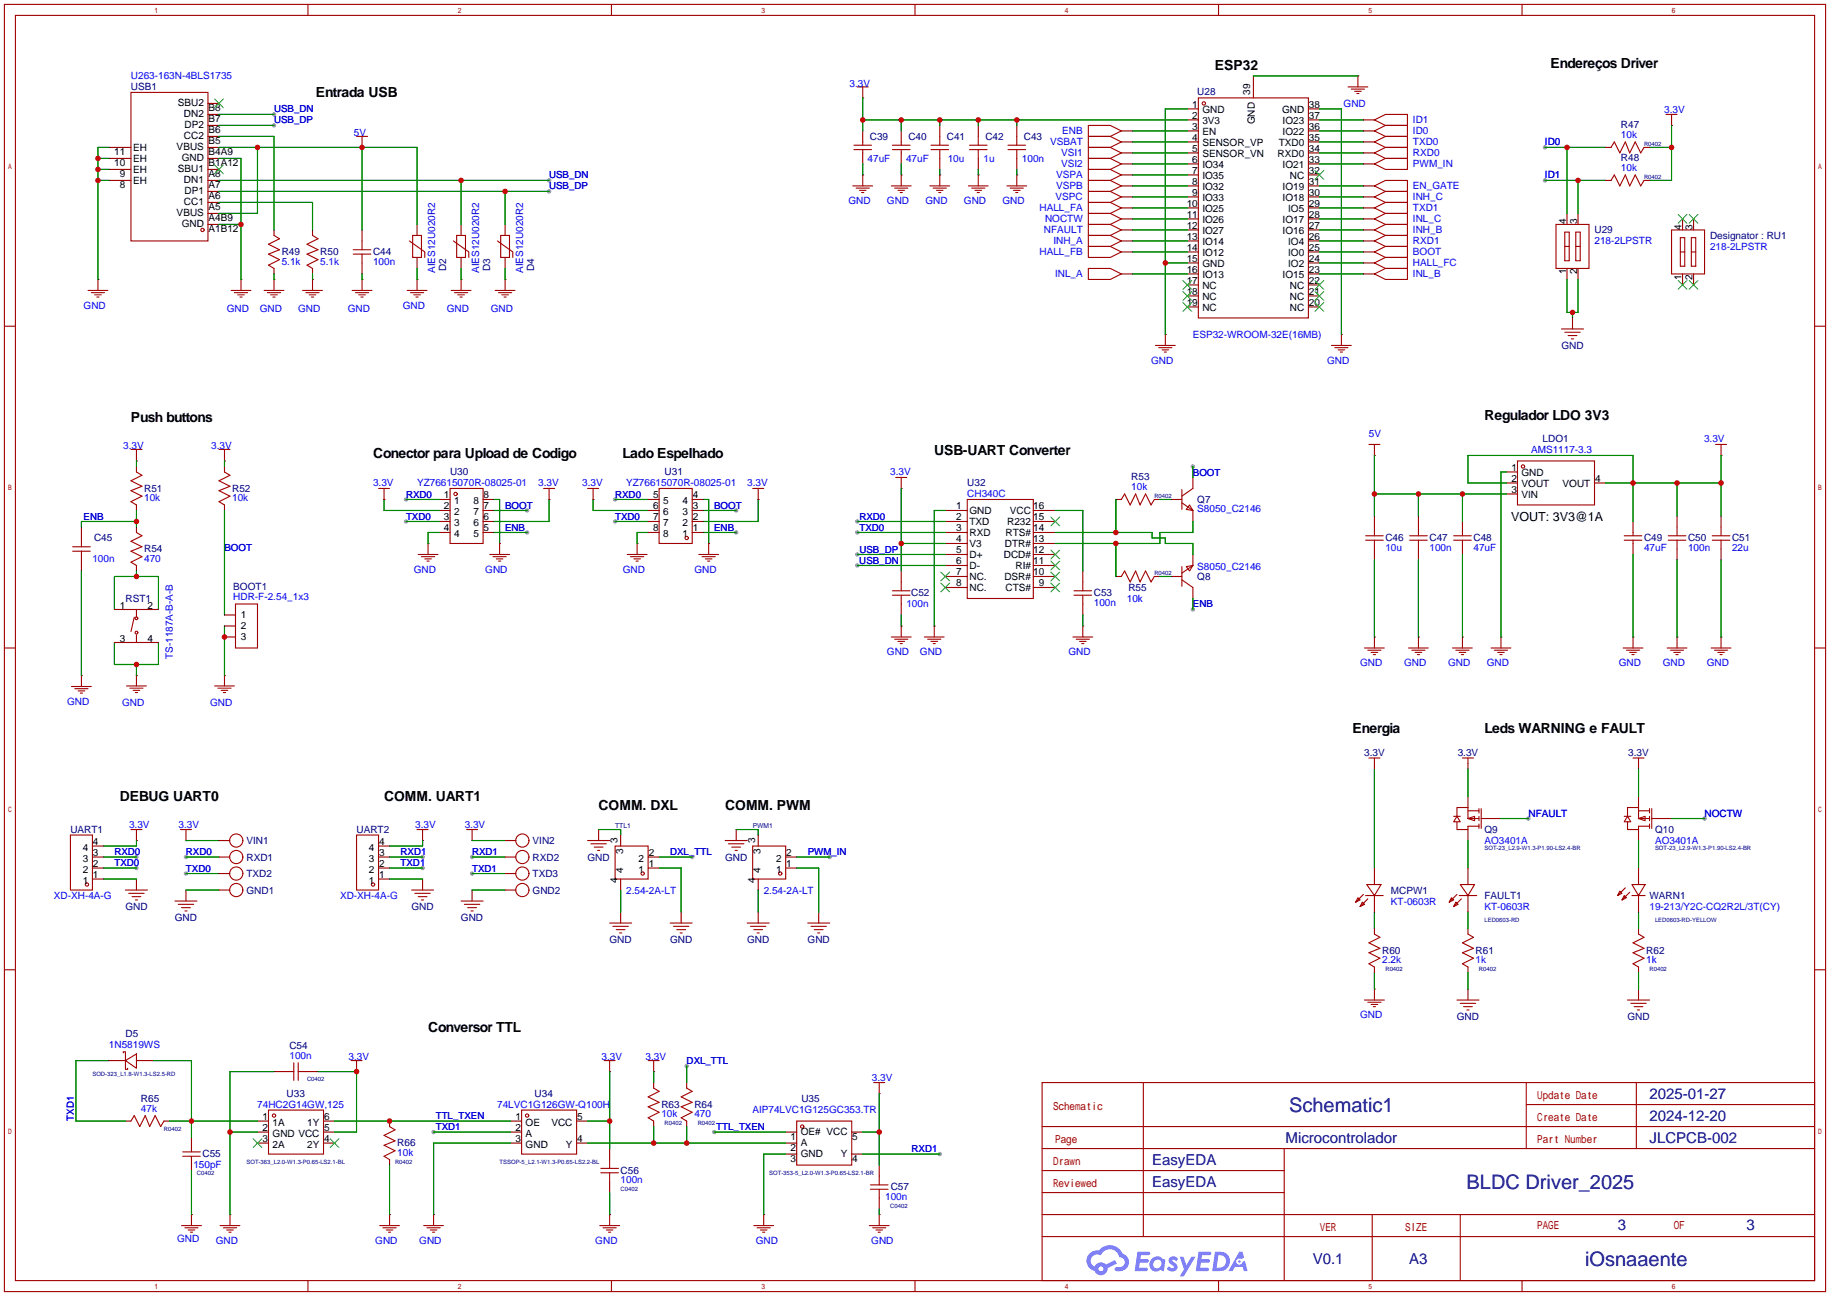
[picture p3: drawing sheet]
<svg xmlns="http://www.w3.org/2000/svg" width="422mm" height="299mm" viewBox="0 0 422 299" stroke-linecap="round" stroke-linejoin="round" font-family="sans-serif">
<defs><g id="words">
<g font-size="4.6" fill="#000080">
<text x="297.6" y="256.6">Schematic1</text>
<text x="338.5" y="274.4">BLDC Driver_2025</text>
<text x="365.9" y="292.2">iOsnaaente</text>
</g>
<g font-size="3.5" fill="#000080">
<text x="380.7" y="253.7">2025-01-27</text>
<text x="296.7" y="263.8">Microcontrolador</text>
<text x="380.7" y="258.8">2024-12-20</text>
<text x="380.7" y="263.8">JLCPCB-002</text>
<text x="265.9" y="268.9">EasyEDA</text>
<text x="265.9" y="274">EasyEDA</text>
<text x="373.4" y="283.9">3</text>
<text x="403.2" y="283.9">3</text>
<text x="303" y="291.8">V0.1</text>
<text x="325.3" y="291.8">A3</text>
</g>
<g font-size="3.2">
<text x="280.4" y="16.1">ESP32</text>
<text x="357.9" y="15.6">Endereços Driver</text>
<text x="72.9" y="22.5">Entrada USB</text>
<text x="30.2" y="97.4">Push buttons</text>
<text x="342.6" y="96.9">Regulador LDO 3V3</text>
<text x="86.1" y="105.8">Conector para Upload de Codigo</text>
<text x="143.7" y="105.8">Lado Espelhado</text>
<text x="215.6" y="105">USB-UART Converter</text>
<text x="312.2" y="169.3">Energia</text>
<text x="342.6" y="169.3">Leds WARNING e FAULT</text>
<text x="27.7" y="185">DEBUG UART0</text>
<text x="88.6" y="185">COMM. UART1</text>
<text x="138.2" y="187.1">COMM. DXL</text>
<text x="167.4" y="187.1">COMM. PWM</text>
<text x="98.8" y="238.4">Conversor TTL</text>
</g>
<text font-size="2.9" x="348.8" y="120.2">VOUT: 3V3@1A</text>
<g font-size="2.5" fill="#a00000">
<text x="243.1" y="256.2">Schematic</text>
<text x="354.8" y="253.6">Update Date</text>
<text x="243.6" y="263.8">Page</text>
<text x="354.8" y="258.7">Create Date</text>
<text x="354.8" y="263.8">Part Number</text>
<text x="243.1" y="268.9">Drawn</text>
<text x="243.1" y="273.9">Reviewed</text>
<text x="304.7" y="284.1">VER</text>
<text x="324.4" y="284.1">SIZE</text>
<text x="354.8" y="283.8">PAGE</text>
<text x="386.3" y="283.8">OF</text>
</g>
<g font-size="2.3" fill="#000080">
<text x="30.2" y="20.9">USB1</text>
<text x="276.4" y="22">U28</text>
<text x="374.1" y="29.6">R47</text>
<text x="200.8" y="32.2">C39</text>
<text x="209.7" y="32.2">C40</text>
<text x="218.6" y="32.2">C41</text>
<text x="227.4" y="32.2">C42</text>
<text x="236.3" y="32.2">C43</text>
<text x="374.1" y="37.2">R48</text>
<text x="368" y="53.9">U29</text>
<text x="65" y="59">R49</text>
<text x="73.9" y="59">R50</text>
<text x="86.1" y="58.9">C44</text>
<text x="394.7" y="55.2">Designator : RU1</text>
<text x="103" y="62.6" transform="rotate(-90 103 62.6)">D2</text>
<text x="113.1" y="62.6" transform="rotate(-90 113.1 62.6)">D3</text>
<text x="123.3" y="62.6" transform="rotate(-90 123.3 62.6)">D4</text>
<text x="360.4" y="80.6">GND</text>
<text x="356.1" y="102.1">LDO1</text>
<text x="33.3" y="113.6">R51</text>
<text x="53.6" y="113.6">R52</text>
<text x="103.9" y="109.8">U30</text>
<text x="153.4" y="109.8">U31</text>
<text x="223.3" y="112.3">U32</text>
<text x="261.1" y="110.9">R53</text>
<text x="276.4" y="116.1">Q7</text>
<text x="21.7" y="124.9">C45</text>
<text x="319.8" y="124.9">C46</text>
<text x="329.9" y="125">C47</text>
<text x="340.1" y="124.9">C48</text>
<text x="379.5" y="124.9">C49</text>
<text x="389.6" y="125">C50</text>
<text x="399.8" y="124.9">C51</text>
<text x="33.3" y="127.5">R54</text>
<text x="53.9" y="136.3">BOOT1</text>
<text x="210.3" y="137.6">C52</text>
<text x="252.5" y="137.6">C53</text>
<text x="260.5" y="136.3">R55</text>
<text x="276.4" y="133.9">Q8</text>
<text x="29" y="139">RST1</text>
<text x="314.9" y="174.5">3.3V</text>
<text x="336.5" y="174.5">3.3V</text>
<text x="375.8" y="174.5">3.3V</text>
<text x="16.3" y="192.3">UART1</text>
<text x="56.9" y="194.9">VIN1</text>
<text x="82.3" y="192.3">UART2</text>
<text x="122.9" y="194.9">VIN2</text>
<text x="342.6" y="192.3">Q9</text>
<text x="382" y="192.3">Q10</text>
<text x="56.9" y="202.5">TXD2</text>
<text x="56.9" y="198.7">RXD1</text>
<text x="122.9" y="202.5">TXD3</text>
<text x="122.9" y="198.7">RXD2</text>
<text x="135.6" y="198.7">GND</text>
<text x="167.4" y="198.7">GND</text>
<text x="56.9" y="206.3">GND1</text>
<text x="122.9" y="206.3">GND2</text>
<text x="321.1" y="206.3">MCPW1</text>
<text x="342.6" y="207.6">FAULT1</text>
<text x="380.7" y="207.6">WARN1</text>
<text x="28.9" y="210.1">GND</text>
<text x="40.4" y="212.6">GND</text>
<text x="95" y="210.1">GND</text>
<text x="106.4" y="212.6">GND</text>
<text x="140.7" y="217.7">GND</text>
<text x="154.7" y="217.7">GND</text>
<text x="172.4" y="217.7">GND</text>
<text x="186.4" y="217.7">GND</text>
<text x="319" y="220.3">R60</text>
<text x="340.6" y="220.3">R61</text>
<text x="380" y="220.3">R62</text>
<text x="29" y="239.3">D5</text>
<text x="336.3" y="235.5">GND</text>
<text x="375.6" y="235.5">GND</text>
<text x="66.8" y="242.2">C54</text>
<text x="32.5" y="254.4">R65</text>
<text x="66.2" y="253.2">U33</text>
<text x="123.4" y="253.2">U34</text>
<text x="152.7" y="255.7">R63</text>
<text x="160.3" y="255.8">R64</text>
<text x="185" y="254.5">U35</text>
<text x="46.7" y="267.1">C55</text>
<text x="91.7" y="264.6">R66</text>
<text x="143.3" y="271">C56</text>
<text x="205.6" y="274.8">C57</text>
</g>
<g font-size="2.3" fill="#00f">
<text x="30.2" y="18.3">U263-163N-4BLS1735</text>
<text x="196.1" y="20">3.3V</text>
<text x="310.1" y="24.6">GND</text>
<text x="326.1" y="28.5">ID1</text>
<text x="384.1" y="26.1">3.3V</text>
<text x="81.7" y="31.4">5V</text>
<text x="242.4" y="33.6">VSBAT</text>
<text x="245.2" y="31">ENB</text>
<text x="326.1" y="31">ID0</text>
<text x="326.1" y="33.6">TXD0</text>
<text x="356.6" y="33.6">ID0</text>
<text x="374.1" y="31.9">10k</text>
<text x="200.2" y="37.3">47uF</text>
<text x="209.1" y="37.3">47uF</text>
<text x="218.8" y="37.3">10u</text>
<text x="227" y="37.3">1u</text>
<text x="235.9" y="37.3">100n</text>
<text x="243.8" y="41.2">VSPA</text>
<text x="244.9" y="36.1">VSI1</text>
<text x="244.9" y="38.7">VSI2</text>
<text x="326.1" y="38.7">PWM_IN</text>
<text x="326.1" y="36.1">RXD0</text>
<text x="356.6" y="41.2">ID1</text>
<text x="374.1" y="39.5">10k</text>
<text x="195.8" y="47.2">GND</text>
<text x="204.7" y="47.2">GND</text>
<text x="213.6" y="47.2">GND</text>
<text x="222.5" y="47.2">GND</text>
<text x="231.4" y="47.2">GND</text>
<text x="243.6" y="46.3">VSPC</text>
<text x="243.8" y="43.7">VSPB</text>
<text x="326.1" y="43.7">EN_GATE</text>
<text x="326.1" y="46.3">INH_C</text>
<text x="239.9" y="48.8">HALL_FA</text>
<text x="241" y="53.9">NFAULT</text>
<text x="241.2" y="51.4">NOCTW</text>
<text x="326.1" y="53.9">INH_B</text>
<text x="326.1" y="51.4">INL_C</text>
<text x="326.1" y="48.8">TXD1</text>
<text x="239.9" y="59">HALL_FB</text>
<text x="243.1" y="56.4">INH_A</text>
<text x="326.1" y="56.4">RXD1</text>
<text x="326.1" y="59">BOOT</text>
<text x="368" y="56.4">218-2LPSTR</text>
<text x="394.7" y="57.7">218-2LPSTR</text>
<text x="65" y="61.1">5.1k</text>
<text x="73.9" y="61.1">5.1k</text>
<text x="86.1" y="61.1">100n</text>
<text x="100.4" y="63" transform="rotate(-90 100.4 63)">AIES12U020R2</text>
<text x="110.6" y="63" transform="rotate(-90 110.6 63)">AIES12U020R2</text>
<text x="120.8" y="63" transform="rotate(-90 120.8 63)">AIES12U020R2</text>
<text x="243.5" y="64.1">INL_A</text>
<text x="326.1" y="64.1">INL_B</text>
<text x="326.1" y="61.5">HALL_FC</text>
<text x="19.3" y="71.3">GND</text>
<text x="93" y="71.3">GND</text>
<text x="52.3" y="72.1">GND</text>
<text x="59.9" y="72.1">GND</text>
<text x="68.8" y="72.1">GND</text>
<text x="80.3" y="72.1">GND</text>
<text x="103.1" y="72.1">GND</text>
<text x="113.3" y="72.1">GND</text>
<text x="275.3" y="77.9">ESP32-WROOM-32E(16MB)</text>
<text x="265.7" y="84">GND</text>
<text x="306.3" y="84">GND</text>
<text x="316" y="100.9">5V</text>
<text x="393.3" y="101.9">3.3V</text>
<text x="28.4" y="103.7">3.3V</text>
<text x="48.8" y="103.7">3.3V</text>
<text x="353.4" y="104.6">AMS1117-3.3</text>
<text x="86.1" y="112.3">3.3V</text>
<text x="96.3" y="112.3">YZ76615070R-08025-01</text>
<text x="124.2" y="112.3">3.3V</text>
<text x="134.4" y="112.3">3.3V</text>
<text x="144.5" y="112.3">YZ76615070R-08025-01</text>
<text x="172.5" y="112.3">3.3V</text>
<text x="205.5" y="109.8">3.3V</text>
<text x="261.1" y="113.2">10k</text>
<text x="33.3" y="115.8">10k</text>
<text x="53.6" y="115.8">10k</text>
<text x="223.3" y="114.9">CH340C</text>
<text x="276.4" y="118.3">S8050_C2146</text>
<text x="21.3" y="129.7">100n</text>
<text x="33.3" y="129.7">470</text>
<text x="276.4" y="131.7">S8050_C2146</text>
<text x="319.8" y="127.2">10u</text>
<text x="329.9" y="127.2">100n</text>
<text x="340.1" y="127.2">47uF</text>
<text x="379.5" y="127.2">47uF</text>
<text x="389.6" y="127.2">100n</text>
<text x="399.8" y="127.2">22u</text>
<text x="95.5" y="132.2">GND</text>
<text x="112" y="132.2">GND</text>
<text x="143.8" y="132.2">GND</text>
<text x="160.3" y="132.2">GND</text>
<text x="53.9" y="138.6">HDR-F-2.54_1x3</text>
<text x="209.2" y="140.2">100n</text>
<text x="252.5" y="139.9">100n</text>
<text x="260.1" y="138.9">10k</text>
<text x="39.9" y="152.1" transform="rotate(-90 39.9 152.1)">TS-1187A-B-A-B</text>
<text x="204.7" y="151.3">GND</text>
<text x="212.3" y="151.3">GND</text>
<text x="246.6" y="151.3">GND</text>
<text x="313.9" y="153.8">GND</text>
<text x="324.1" y="153.8">GND</text>
<text x="334.3" y="153.8">GND</text>
<text x="343.2" y="153.8">GND</text>
<text x="373.6" y="153.8">GND</text>
<text x="383.8" y="153.8">GND</text>
<text x="394" y="153.8">GND</text>
<text x="15.5" y="162.7">GND</text>
<text x="28.2" y="162.9">GND</text>
<text x="48.5" y="162.9">GND</text>
<text x="29.8" y="191.2">3.3V</text>
<text x="41.2" y="191.2">3.3V</text>
<text x="95.8" y="191.2">3.3V</text>
<text x="107.3" y="191.2">3.3V</text>
<text x="352.8" y="188.5">NFAULT</text>
<text x="393.4" y="188.5">NOCTW</text>
<text x="342.6" y="194.9">AO3401A</text>
<text x="382" y="194.9">AO3401A</text>
<text x="12.4" y="207.6">XD-XH-4A-G</text>
<text x="78.5" y="207.6">XD-XH-4A-G</text>
<text x="144.5" y="206.3">2.54-2A-LT</text>
<text x="176.3" y="206.3">2.54-2A-LT</text>
<text x="321.1" y="208.8">KT-0603R</text>
<text x="342.6" y="210.1">KT-0603R</text>
<text x="380.7" y="210.1">19-213/Y2C-CQ2R2L/3T(CY)</text>
<text x="319" y="222.4">2.2k</text>
<text x="340.6" y="222.4">1k</text>
<text x="380" y="222.4">1k</text>
<text x="313.9" y="235.1">GND</text>
<text x="25.1" y="241.9">1N5819WS</text>
<text x="66.8" y="244.5">100n</text>
<text x="80.4" y="244.8">3.3V</text>
<text x="138.8" y="244.8">3.3V</text>
<text x="149" y="244.8">3.3V</text>
<text x="201.2" y="249.6">3.3V</text>
<text x="32.5" y="256.7">47k</text>
<text x="59.4" y="255.7">74HC2G14GW,125</text>
<text x="114.8" y="255.7">74LVC1G126GW-Q100H</text>
<text x="152.7" y="258">10k</text>
<text x="160.3" y="258">470</text>
<text x="173.7" y="257">AIP74LVC1G125GC353.TR</text>
<text x="44.6" y="269.7">150pF</text>
<text x="91.7" y="266.9">10k</text>
<text x="143.3" y="273.2">100n</text>
<text x="204.3" y="277">100n</text>
<text x="40.9" y="286.7">GND</text>
<text x="49.8" y="287.2">GND</text>
<text x="86.6" y="287.2">GND</text>
<text x="96.8" y="287.2">GND</text>
<text x="137.4" y="287.2">GND</text>
<text x="174.4" y="287.2">GND</text>
<text x="201.1" y="287.2">GND</text>
</g>
<g font-size="2.3">
<text x="288.6" y="21.8" transform="rotate(-90 288.6 21.8)">39</text>
<text x="41" y="24.5">SBU2</text>
<text x="42.4" y="27">DN2</text>
<text x="42.6" y="29.5">DP2</text>
<text x="48.1" y="25.7">B8</text>
<text x="48.1" y="28.3">B7</text>
<text x="275.2" y="24.9">1</text>
<text x="275.2" y="27.5">2</text>
<text x="275.2" y="30">3</text>
<text x="277.5" y="26.2">GND</text>
<text x="277.5" y="28.7">3V3</text>
<text x="289.6" y="28.7" transform="rotate(-90 289.6 28.7)">GND</text>
<text x="295.9" y="26.2">GND</text>
<text x="296.1" y="28.7">IO23</text>
<text x="302.1" y="30">36</text>
<text x="302.1" y="27.5">37</text>
<text x="302.1" y="24.9">38</text>
<text x="26.4" y="35.9">11</text>
<text x="30.7" y="34.9">EH</text>
<text x="40.8" y="34.6">VBUS</text>
<text x="42.4" y="32.1">CC2</text>
<text x="48.1" y="30.8">B6</text>
<text x="48.1" y="33.3">B5</text>
<text x="48.1" y="35.9">B4A9</text>
<text x="275.2" y="32.5">4</text>
<text x="275.2" y="35.1">5</text>
<text x="277.5" y="31.3">EN</text>
<text x="277.5" y="33.8">SENSOR_VP</text>
<text x="295.2" y="33.8">TXD0</text>
<text x="296.1" y="31.3">IO22</text>
<text x="302.1" y="35.1">34</text>
<text x="302.1" y="32.5">35</text>
<text x="26.4" y="38.4">10</text>
<text x="27.7" y="41">9</text>
<text x="30.7" y="37.4">EH</text>
<text x="30.7" y="39.9">EH</text>
<text x="41" y="39.7">SBU1</text>
<text x="41.9" y="37.2">GND</text>
<text x="48.1" y="38.4">B1A12</text>
<text x="48.1" y="41">A8</text>
<text x="275.2" y="37.6">6</text>
<text x="275.2" y="40.2">7</text>
<text x="277.5" y="36.3">SENSOR_VN</text>
<text x="277.5" y="38.9">IO34</text>
<text x="277.5" y="41.4">IO35</text>
<text x="294.9" y="36.3">RXD0</text>
<text x="296.1" y="38.9">IO21</text>
<text x="297.7" y="41.4">NC</text>
<text x="302.1" y="40.2">32</text>
<text x="302.1" y="37.6">33</text>
<text x="27.7" y="43.5">8</text>
<text x="30.7" y="42.5">EH</text>
<text x="42.4" y="42.2">DN1</text>
<text x="42.4" y="47.3">CC1</text>
<text x="42.6" y="44.8">DP1</text>
<text x="48.1" y="43.5">A7</text>
<text x="48.1" y="46">A6</text>
<text x="273.9" y="47.8">10</text>
<text x="275.2" y="42.7">8</text>
<text x="275.2" y="45.2">9</text>
<text x="277.5" y="44">IO32</text>
<text x="277.5" y="46.5">IO33</text>
<text x="296.1" y="46.5">IO18</text>
<text x="296.1" y="44">IO19</text>
<text x="302.1" y="47.8">29</text>
<text x="302.1" y="45.2">30</text>
<text x="302.1" y="42.7">31</text>
<text x="40.8" y="49.9">VBUS</text>
<text x="41.9" y="52.4">GND</text>
<text x="48.1" y="48.6">A5</text>
<text x="48.1" y="51.1">A4B9</text>
<text x="48.1" y="53.7">A1B12</text>
<text x="273.9" y="50.3">11</text>
<text x="273.9" y="52.9">12</text>
<text x="277.5" y="49">IO25</text>
<text x="277.5" y="51.6">IO26</text>
<text x="296.1" y="51.6">IO17</text>
<text x="297.3" y="49">IO5</text>
<text x="302.1" y="52.9">27</text>
<text x="302.1" y="50.3">28</text>
<text x="361.5" y="51.8" transform="rotate(-90 361.5 51.8)">4</text>
<text x="364" y="51.8" transform="rotate(-90 364 51.8)">3</text>
<text x="388.1" y="53.1" transform="rotate(-90 388.1 53.1)">4</text>
<text x="390.7" y="53.1" transform="rotate(-90 390.7 53.1)">3</text>
<text x="273.9" y="55.4">13</text>
<text x="273.9" y="57.9">14</text>
<text x="277.5" y="54.1">IO27</text>
<text x="277.5" y="56.7">IO14</text>
<text x="277.5" y="59.2">IO12</text>
<text x="296.1" y="54.1">IO16</text>
<text x="297.3" y="59.2">IO0</text>
<text x="297.3" y="56.7">IO4</text>
<text x="302.1" y="57.9">25</text>
<text x="302.1" y="55.4">26</text>
<text x="273.9" y="60.5">15</text>
<text x="273.9" y="63">16</text>
<text x="273.9" y="65.6">17</text>
<text x="277.5" y="61.7">GND</text>
<text x="277.5" y="64.3">IO13</text>
<text x="296.1" y="64.3">IO15</text>
<text x="297.3" y="61.7">IO2</text>
<text x="302.1" y="65.6">22</text>
<text x="302.1" y="63">23</text>
<text x="302.1" y="60.5">24</text>
<text x="361.5" y="63.3" transform="rotate(-90 361.5 63.3)">1</text>
<text x="364" y="63.3" transform="rotate(-90 364 63.3)">2</text>
<text x="388.1" y="64.5" transform="rotate(-90 388.1 64.5)">1</text>
<text x="390.7" y="64.5" transform="rotate(-90 390.7 64.5)">2</text>
<text x="273.9" y="68.1">18</text>
<text x="273.9" y="70.6">19</text>
<text x="277.5" y="66.8">NC</text>
<text x="277.5" y="69.4">NC</text>
<text x="277.5" y="71.9">NC</text>
<text x="297.7" y="71.9">NC</text>
<text x="297.7" y="69.4">NC</text>
<text x="297.7" y="66.8">NC</text>
<text x="302.1" y="70.6">20</text>
<text x="302.1" y="68.1">21</text>
<text x="348.9" y="108.7">1</text>
<text x="348.9" y="111.3">2</text>
<text x="348.9" y="113.8">3</text>
<text x="351.2" y="110">GND</text>
<text x="351.2" y="112.5">VOUT</text>
<text x="360.7" y="112.5">VOUT</text>
<text x="368.2" y="111.3">4</text>
<text x="102.5" y="115.1">1</text>
<text x="102.5" y="117.6">2</text>
<text x="104.8" y="116.4">1</text>
<text x="104.8" y="118.9">2</text>
<text x="109.3" y="118.9">7</text>
<text x="109.3" y="116.4">8</text>
<text x="111.6" y="117.6">7</text>
<text x="111.6" y="115.1">8</text>
<text x="150.7" y="115.1">5</text>
<text x="150.7" y="117.6">6</text>
<text x="153.1" y="116.4">5</text>
<text x="153.1" y="118.9">6</text>
<text x="157.5" y="118.9">3</text>
<text x="157.5" y="116.4">4</text>
<text x="159.9" y="117.6">3</text>
<text x="159.9" y="115.1">4</text>
<text x="220.7" y="117.6">1</text>
<text x="223.8" y="118.6">GND</text>
<text x="233.1" y="118.6">VCC</text>
<text x="238.5" y="117.6">16</text>
<text x="351.2" y="115.1">VIN</text>
<text x="102.5" y="120.2">3</text>
<text x="102.5" y="122.7">4</text>
<text x="104.8" y="121.4">3</text>
<text x="104.8" y="124">4</text>
<text x="109.3" y="124">5</text>
<text x="109.3" y="121.4">6</text>
<text x="111.6" y="122.7">5</text>
<text x="111.6" y="120.2">6</text>
<text x="150.7" y="120.2">7</text>
<text x="150.7" y="122.7">8</text>
<text x="153.1" y="121.4">7</text>
<text x="153.1" y="124">8</text>
<text x="157.5" y="124">1</text>
<text x="157.5" y="121.4">2</text>
<text x="159.9" y="122.7">1</text>
<text x="159.9" y="120.2">2</text>
<text x="220.7" y="125.2">4</text>
<text x="220.7" y="122.7">3</text>
<text x="220.7" y="120.2">2</text>
<text x="223.8" y="123.7">RXD</text>
<text x="223.8" y="121.2">TXD</text>
<text x="232.1" y="123.7">RTS#</text>
<text x="232.5" y="121.2">R232</text>
<text x="238.5" y="120.2">15</text>
<text x="238.5" y="122.7">14</text>
<text x="238.5" y="125.2">13</text>
<text x="220.7" y="130.3">6</text>
<text x="220.7" y="127.8">5</text>
<text x="223.8" y="131.3">D-</text>
<text x="223.8" y="128.8">D+</text>
<text x="223.8" y="126.3">V3</text>
<text x="231.7" y="128.8">DCD#</text>
<text x="232" y="126.3">DTR#</text>
<text x="234.4" y="131.3">RI#</text>
<text x="238.5" y="127.8">12</text>
<text x="238.5" y="130.3">11</text>
<text x="220.7" y="135.4">8</text>
<text x="220.7" y="132.9">7</text>
<text x="223.8" y="136.4">NC.</text>
<text x="223.8" y="133.9">NC.</text>
<text x="231.8" y="133.9">DSR#</text>
<text x="232.1" y="136.4">CTS#</text>
<text x="238.5" y="132.9">10</text>
<text x="239.8" y="135.4">9</text>
<text x="27.7" y="140.5">1</text>
<text x="34" y="140.5">2</text>
<text x="55.6" y="142.8">1</text>
<text x="27.7" y="148.1">3</text>
<text x="34" y="148.1">4</text>
<text x="55.6" y="147.9">3</text>
<text x="55.6" y="145.3">2</text>
<text x="19.1" y="196.4">4</text>
<text x="21.5" y="197.6">3</text>
<text x="21.5" y="195.1">4</text>
<text x="85.2" y="196.4">4</text>
<text x="87.5" y="197.6">3</text>
<text x="87.5" y="195.1">4</text>
<text x="142.5" y="194.7" transform="rotate(-90 142.5 194.7)">3</text>
<text x="143.8" y="197.1" transform="rotate(-90 143.8 197.1)">3</text>
<text x="149.7" y="197.6">2</text>
<text x="174.3" y="194.7" transform="rotate(-90 174.3 194.7)">3</text>
<text x="175.6" y="197.1" transform="rotate(-90 175.6 197.1)">3</text>
<text x="181.5" y="197.6">2</text>
<text x="19.1" y="204">1</text>
<text x="19.1" y="201.4">2</text>
<text x="19.1" y="198.9">3</text>
<text x="21.5" y="202.7">1</text>
<text x="21.5" y="200.2">2</text>
<text x="85.2" y="204">1</text>
<text x="85.2" y="201.4">2</text>
<text x="85.2" y="198.9">3</text>
<text x="87.5" y="202.7">1</text>
<text x="87.5" y="200.2">2</text>
<text x="142.5" y="203.9" transform="rotate(-90 142.5 203.9)">4</text>
<text x="143.8" y="201.5" transform="rotate(-90 143.8 201.5)">4</text>
<text x="147.4" y="201.4">1</text>
<text x="147.4" y="198.9">2</text>
<text x="149.7" y="200.2">1</text>
<text x="174.3" y="203.9" transform="rotate(-90 174.3 203.9)">4</text>
<text x="175.6" y="201.5" transform="rotate(-90 175.6 201.5)">4</text>
<text x="179.1" y="201.4">1</text>
<text x="179.1" y="198.9">2</text>
<text x="181.5" y="200.2">1</text>
<text x="60.6" y="258.6">1</text>
<text x="60.6" y="261.1">2</text>
<text x="60.6" y="263.7">3</text>
<text x="62.9" y="259.9">1A</text>
<text x="62.9" y="262.4">GND VCC</text>
<text x="70.9" y="259.9">1Y</text>
<text x="74.8" y="263.7">4</text>
<text x="74.8" y="261.1">5</text>
<text x="74.8" y="258.6">6</text>
<text x="119" y="263.7">3</text>
<text x="119" y="261.1">2</text>
<text x="119" y="258.6">1</text>
<text x="121.3" y="262.4">A</text>
<text x="121.3" y="259.9">OE</text>
<text x="127.3" y="259.9">VCC</text>
<text x="133.2" y="258.6">5</text>
<text x="133.2" y="263.7">4</text>
<text x="182.5" y="263.2">1</text>
<text x="184.8" y="261.9">OE# VCC</text>
<text x="196.7" y="263.2">5</text>
<text x="62.9" y="264.9">2A</text>
<text x="70.9" y="264.9">2Y</text>
<text x="121.3" y="264.9">GND</text>
<text x="130.6" y="264.9">Y</text>
<text x="182.5" y="265.8">2</text>
<text x="182.5" y="268.3">3</text>
<text x="184.8" y="264.5">A</text>
<text x="184.8" y="267">GND</text>
<text x="194.1" y="267">Y</text>
<text x="196.7" y="268.3">4</text>
</g>
<g font-size="2.2" fill="#00f">
<text x="63.2" y="28.5">USB_DP</text>
<text x="63.2" y="26">USB_DN</text>
<text x="126.7" y="41.2">USB_DN</text>
<text x="126.7" y="43.7">USB_DP</text>
<text x="275.3" y="109.8">BOOT</text>
<text x="19.3" y="119.9">ENB</text>
<text x="93.7" y="119.9">TXD0</text>
<text x="93.7" y="114.9">RXD0</text>
<text x="116.6" y="117.4">BOOT</text>
<text x="142" y="119.9">TXD0</text>
<text x="142" y="114.9">RXD0</text>
<text x="164.8" y="117.4">BOOT</text>
<text x="198.4" y="119.9">RXD0</text>
<text x="116.6" y="122.5">ENB</text>
<text x="164.8" y="122.5">ENB</text>
<text x="198.4" y="122.5">TXD0</text>
<text x="51.8" y="127.3">BOOT</text>
<text x="198.3" y="130.1">USB_DN</text>
<text x="198.4" y="127.6">USB_DP</text>
<text x="275.3" y="140.1">ENB</text>
<text x="26.4" y="197.4">RXD0</text>
<text x="42.9" y="197.4">RXD0</text>
<text x="92.5" y="197.4">RXD1</text>
<text x="109" y="197.4">RXD1</text>
<text x="154.7" y="197.4">DXL_TTL</text>
<text x="186.4" y="197.4">PWM_IN</text>
<text x="26.4" y="200">TXD0</text>
<text x="42.9" y="201.2">TXD0</text>
<text x="92.5" y="200">TXD1</text>
<text x="109" y="201.2">TXD1</text>
<text x="158.5" y="245.7">DXL_TTL</text>
<text x="17.1" y="258.8" transform="rotate(-90 17.1 258.8)">TXD1</text>
<text x="100.6" y="260.9">TXD1</text>
<text x="100.6" y="258.4">TTL_TXEN</text>
<text x="165.3" y="260.9">TTL_TXEN</text>
<text x="210.4" y="266">RXD1</text>
</g>
<g font-size="1.6" fill="#000080">
<text x="142" y="191.2">TTL1</text>
<text x="173.7" y="191.2">PWM1</text>
</g>
<g font-size="1.4" fill="#000080">
<text x="379.5" y="33.8">R0402</text>
<text x="379.5" y="41.4">R0402</text>
<text x="266.4" y="115">R0402</text>
<text x="266.4" y="132.8">R0402</text>
<text x="342.6" y="196.3">SOT-23_L2.9-W1.3-P1.90-LS2.4-BR</text>
<text x="382" y="196.3">SOT-23_L2.9-W1.3-P1.90-LS2.4-BR</text>
<text x="342.6" y="212.8">LED0603-RD</text>
<text x="382" y="212.8">LED0603-RD-YELLOW</text>
<text x="319.8" y="224.3">R0402</text>
<text x="341.4" y="224.3">R0402</text>
<text x="380.7" y="224.3">R0402</text>
<text x="21.3" y="248.4">SOD-323_L1.8-W1.3-LS2.5-RD</text>
<text x="70.9" y="249.7">C0402</text>
<text x="37.8" y="261.1">R0402</text>
<text x="153.4" y="259.8">R0402</text>
<text x="161" y="259.8">R0402</text>
<text x="56.9" y="268.7">SOT-363_L2.0-W1.3-P0.65-LS2.1-BL</text>
<text x="91.2" y="268.7">R0402</text>
<text x="115.3" y="268.7">TSSOP-5_L2.1-W1.3-P0.65-LS2.2-BL</text>
<text x="45.5" y="271.3">C0402</text>
<text x="143.3" y="275.1">C0402</text>
<text x="177.5" y="271.3">SOT-353-5_L2.0-W1.3-P0.65-LS2.1-BR</text>
<text x="205.5" y="278.9">C0402</text>
</g>
</g></defs>
<g fill="#999">
<circle cx="158.5" cy="246.1" r=".51"/>
<circle cx="100.1" cy="261.4" r=".51"/>
<circle cx="216.9" cy="266.4" r=".51"/>
<circle cx="164.8" cy="261.4" r=".51"/>
<circle cx="31.5" cy="197.9" r=".51"/>
<circle cx="31.5" cy="200.4" r=".51"/>
<circle cx="356.6" cy="34" r=".51"/>
<circle cx="356.6" cy="41.7" r=".51"/>
<circle cx="42.9" cy="201.7" r=".51"/>
<circle cx="42.9" cy="197.9" r=".51"/>
<circle cx="393.4" cy="189" r=".51"/>
<circle cx="352.8" cy="189" r=".51"/>
<circle cx="97.5" cy="197.9" r=".51"/>
<circle cx="97.5" cy="200.4" r=".51"/>
<circle cx="109" cy="201.7" r=".51"/>
<circle cx="109" cy="197.9" r=".51"/>
<circle cx="159.8" cy="197.9" r=".51"/>
<circle cx="191.5" cy="197.9" r=".51"/>
<circle cx="126.7" cy="41.7" r=".51"/>
<circle cx="126.7" cy="44.2" r=".51"/>
<circle cx="275.3" cy="107.7" r=".51"/>
<circle cx="197.9" cy="130.6" r=".51"/>
<circle cx="197.9" cy="128" r=".51"/>
<circle cx="197.9" cy="120.4" r=".51"/>
<circle cx="197.9" cy="122.9" r=".51"/>
<circle cx="275.3" cy="140.7" r=".51"/>
<circle cx="63.2" cy="29" r=".51"/>
<circle cx="63.2" cy="26.4" r=".51"/>
<circle cx="93.7" cy="120.4" r=".51"/>
<circle cx="121.7" cy="117.9" r=".51"/>
<circle cx="93.7" cy="115.3" r=".51"/>
<circle cx="121.7" cy="122.9" r=".51"/>
<circle cx="142" cy="120.4" r=".51"/>
<circle cx="169.9" cy="117.9" r=".51"/>
<circle cx="142" cy="115.3" r=".51"/>
<circle cx="169.9" cy="122.9" r=".51"/>
</g>
<g fill="none" stroke="#a10000" stroke-width=".25">
<path d="M1 1h420.4v297.2h-420.4zM3.6 3.6h415.2v292.1h-415.2zM71.1 1v2.6M141.1 1v2.6M211.2 1v2.6M281.3 1v2.6M351.3 1v2.6M1 75.3h2.6M418.8 75.3h2.6M1 149.6h2.6M418.8 149.6h2.6M1 223.9h2.6"/>
<path d="M418.8 223.9h2.6M240.5 249.9h178.3v45.8h-178.3zM263.9 249.9v35.6M352.3 249.9v15.3M352.3 255h66.5M377.7 249.9v15.3M240.5 270.3h55.9M240.5 265.2h178.3M240.5 275.3h55.9M240.5 260.1h178.3M296.4 265.2v30.5M71.1 295.7v2.5"/>
<path d="M141.1 295.7v2.5M211.2 295.7v2.5M240.5 285.5h178.3M240.5 280.4h178.3M281.3 295.7v2.5M316.7 280.4v15.3M337.1 280.4v15.3M351.3 295.7v2.5"/>
</g>
<g fill="#5487ff">
<path d="M270.1 290.3a1.3 1.3 0 0 1 1.8 .3l-.4 .6a.54 .54 0 0 0-.9-.2l.1 .2a1.28 1.28 0 0 1 .8 2 1.53 1.53 0 0 1-2.2-.3l.5-.6 .8 .5a.31 .31 0 0 0 .4-.3 .31 .31 0 0 0-.3-.3 1.12 1.12 0 0 1-.6-1.9z"/>
<path d="M272.3 290.2h.9l.6 1.9 1.2-1.9h.9l-2.7 4.5h-.9l1-1.7z"/>
<path d="M262.6 289h2.2a.46 .46 0 0 1 .5 .1 .46 .46 0 0 1 .1 .5l-.3 .2h-1.8l-.1 .9h1.6a.4 .4 0 0 1 .4 .4 .4 .4 0 0 1-.4 .4h-1.7l-.2 1.2h1.4a.46 .46 0 0 1 .5 .1 .46 .46 0 0 1 .1 .5l-.4 .2h-2.6z"/>
<path d="M276.7 289h2.2a.47 .47 0 0 1 .5 .1 .47 .47 0 0 1 .1 .5l-.3 .2h-1.8l-.1 .9h1.6a.4 .4 0 0 1 .4 .4 .4 .4 0 0 1-.4 .4h-1.7l-.2 1.2h1.4a.46 .46 0 0 1 .5 .1 .46 .46 0 0 1 .1 .5l-.3 .2h-2.7z"/>
<path d="M286.1 289h.7l.3 1.3-.6 .4a.75 .75 0 0 0-1.1 .3 .75 .75 0 0 0 .5 1 .75 .75 0 0 0 .9-.6l.5-.3 .7 2.4h-.9l-.2-1h-1.9l-.5 1h-1z"/>
<path d="M280.5 289l-.7 4.5h1.5a2.27 2.27 0 0 0 2.6-2.3 2.27 2.27 0 0 0-2.7-2.2zM281.2 289.8a1.5 1.5 0 0 1 1.8 1.5 1.5 1.5 0 0 1-1.9 1.4h-.3z"/>
<path d="M265.9 290.6a1.6 1.6 0 0 0-.3 2.3 1.6 1.6 0 0 0 2.3 .2l.8 .4 .3-2.5-.2-.3h-.5a1.58 1.58 0 0 0-2.4-.1zM266.5 291.1a.99 .99 0 0 1 1.6 .6 .99 .99 0 0 1-1.3 1.1 .98 .98 0 0 1-.3-1.7z"/>
<path d="M251.5 289.4a2.37 2.37 0 0 0 1.2 4 1.54 1.54 0 0 0 1.7 1 1.54 1.54 0 0 0 1.2-1.6l2.2-1.1-.5-.8-2 1.1a1.57 1.57 0 0 0-2.6 .4 1.5 1.5 0 0 1-.8-2.1 1.5 1.5 0 0 1 2.2-.5 2.23 2.23 0 0 1 2.3-1.4 2.23 2.23 0 0 1 2 1.8 1.16 1.16 0 0 1 1.2 1.1 1.16 1.16 0 0 1-1.1 1.3h-.7a.47 .47 0 0 0-.5 .3 .47 .47 0 0 0 .4 .6 2.14 2.14 0 0 0 2.7-1.4 2.14 2.14 0 0 0-1.3-2.7 3.2 3.2 0 0 0-5.5-.7l-1.1 .1zM253.5 292.9a.6 .6 0 0 1 1.2 0 .6 .6 0 0 1-1.2 0z"/>
<circle cx="286.1" cy="291.3" r=".28"/>
</g>
<g fill="none" stroke="#a10000" stroke-width=".25">
<path d="M313.4 17.5v2.6M30.2 21.3h17.8v34.3h-17.8zM82.3 31.5h2.5M83.6 31.5v2.5M197.1 34.5h4.1M197.1 33.5h4.1M197.9 20.1h2.5M199.1 20.1v2.5M199.1 32.8v.7M199.1 34.5v.8M206 34.5h4.1M206 33.5h4.1"/>
<path d="M208 32.8v.7M208 34.5v.8M214.9 34.5h4M214.9 33.5h4M216.9 31.5v2M216.9 34.5v2.1M223.8 34.5h4M223.8 33.5h4M225.8 31.5v2M225.8 34.5v2.1M232.7 34.5h4M232.7 33.5h4"/>
<path d="M234.7 31.5v2M234.7 34.5v2.1M251.2 31.5h5.1l2.5 1.3-2.5 1.2h-5.1zM251.2 39.1h5.1l2.5 1.3-2.5 1.3h-5.1zM251.2 34h5.1l2.5 1.3-2.5 1.3h-5.1zM251.2 36.6h5.1l2.5 1.2-2.5 1.3h-5.1zM251.2 29h5.1l2.5 1.2-2.5 1.3h-5.1zM276.6 22.6h25.4v50.8h-25.4zM311.1 20.1h4.6M311.9 20.6h3.1M312.7 21.1h1.5M313.2 21.6h.5"/>
<path d="M317.2 30.2l2.6-1.2h5.1v2.5h-5.1zM317.2 27.7l2.6-1.3h5.1v2.6h-5.1zM317.2 37.8l2.6-1.2h5.1v2.5h-5.1zM317.2 32.8l2.6-1.3h5.1v2.5h-5.1zM317.2 35.3l2.6-1.3h5.1v2.6h-5.1zM371.9 34l.7-1.2 1.3 2.5 1.3-2.5 1 2.5 1.2-2.5 1.3 2.5 .8-1.3M384.6 26.4h2.5M385.8 26.4v2.6M63.2 54.4l1.3 .7-2.5 1.3 2.5 1.3-2.5 1 2.5 1.2-2.5 1.3 1.2 .8M72.1 54.4l1.3 .7-2.5 1.3 2.5 1.3-2.5 1 2.5 1.2-2.5 1.3 1.2 .8M81.5 58.7h4.1M81.5 57.7h4.1"/>
<path d="M83.6 55.6v2.1M83.6 58.7v2M94.5 55.6l3.5 2.6v1.2M95.2 54.4h2.1v5h-2.1zM104.6 55.6l3.6 2.6v1.2M105.4 54.4h2v5h-2zM114.8 55.6l3.6 2.6v1.2M115.6 54.4h2v5h-2zM196.8 42.9h4.6M197.6 43.4h3.1M198.4 43.9h1.5M198.9 44.5h.5"/>
<path d="M199.1 40.4v2.5M205.7 42.9h4.6M206.5 43.4h3M207.3 43.9h1.5M207.8 44.5h.5M208 40.4v2.5M214.6 42.9h4.6M215.4 43.4h3M216.2 43.9h1.5M216.7 44.5h.5M216.9 40.4v2.5M223.5 42.9h4.6"/>
<path d="M224.3 43.4h3M225 43.9h1.6M225.6 44.5h.5M225.8 40.4v2.5M232.4 42.9h4.6M233.2 43.4h3M233.9 43.9h1.6M234.4 44.5h.5M234.7 40.4v2.5M251.2 49.3h5.1l2.5 1.2-2.5 1.3h-5.1zM251.2 51.8h5.1l2.5 1.3-2.5 1.3h-5.1zM251.2 41.7h5.1l2.5 1.2-2.5 1.3h-5.1z"/>
<path d="M251.2 44.2h5.1l2.5 1.3-2.5 1.2h-5.1zM251.2 54.4h5.1l2.5 1.2-2.5 1.3h-5.1zM251.2 46.7h5.1l2.5 1.3-2.5 1.3h-5.1zM251.2 56.9h5.1l2.5 1.3-2.5 1.2h-5.1zM317.2 53.1l2.6-1.3h5.1v2.6h-5.1zM317.2 42.9l2.6-1.2h5.1v2.5h-5.1zM317.2 45.5l2.6-1.3h5.1v2.5h-5.1zM317.2 50.5l2.6-1.2h5.1v2.5h-5.1zM317.2 48l2.6-1.3h5.1v2.6h-5.1zM317.2 55.6l2.6-1.2h5.1v2.5h-5.1zM317.2 58.2l2.6-1.3h5.1v2.5h-5.1zM359.2 51.8h7.6v10.2h-7.6z"/>
<path d="M361.2 56.9h1M361.2 53.6h1v6.6h-1zM363.7 56.9h1M363.7 53.6h1v6.6h-1zM371.9 41.7l.7-1.3 1.3 2.5 1.3-2.5 1 2.5 1.2-2.5 1.3 2.5 .8-1.2M385.8 53.1h7.6v10.1h-7.6zM387.9 58.2h1M387.9 54.9h1v6.6h-1zM390.4 58.2h1M390.4 54.9h1v6.6h-1zM20.3 67.1h4.6M21.1 67.6h3"/>
<path d="M21.8 68.1h1.6M22.4 68.6h.5M22.6 64.5v2.6M53.3 67.1h4.6M54.1 67.6h3M54.9 68.1h1.5M55.4 68.6h.5M55.6 64.5v2.6M61 67.1h4.5M61.7 67.6h3.1M62.5 68.1h1.5M63 68.6h.5"/>
<path d="M63.2 64.5v2.6M69.8 67.1h4.6M70.6 67.6h3.1M71.4 68.1h1.5M71.9 68.6h.5M72.1 64.5v2.6M81.3 67.1h4.6M82 67.6h3.1M82.8 68.1h1.5M83.3 68.6h.5M83.6 64.5v2.6M94 67.1h4.6"/>
<path d="M94.7 67.6h3.1M95.5 68.1h1.5M96 68.6h.5M96.3 64.5v2.6M104.1 67.1h4.6M104.9 67.6h3M105.7 68.1h1.5M106.2 68.6h.5M106.4 64.5v2.6M114.3 67.1h4.6M115.1 67.6h3M115.8 68.1h1.5"/>
<path d="M116.3 68.6h.5M116.6 64.5v2.6M251.2 62h5.1l2.5 1.2-2.5 1.3h-5.1zM266.7 79.8h4.6M269 77.2v2.6M307.3 79.8h4.6M309.6 77.2v2.6M317.2 63.2l2.6-1.2h5.1v2.5h-5.1zM317.2 60.7l2.6-1.3h5.1v2.6h-5.1zM360.4 75.9h5.1M361.2 76.7h3.5M361.9 77.5h2.1"/>
<path d="M362.7 78.2h.5M267.5 80.3h3M268.2 80.8h1.5M268.7 81.3h.5M308.1 80.3h3M308.9 80.8h1.5M309.4 81.3h.5M30.2 103.8h2.6M31.5 103.8v2.5M31.5 109l1.3 .7-2.6 1.3 2.6 1.3-2.6 1 2.6 1.3-2.6 1.2 1.3 .8M50.5 103.8h2.6M51.8 109l1.3 .7-2.6 1.3 2.6 1.3-2.6 1 2.6 1.3-2.6 1.2 1.3 .8"/>
<path d="M51.8 103.8v2.5M87.4 112.8h2.5M88.6 112.8v2.5M103.9 112.8h7.6v12.7h-7.6zM125.5 112.8h2.5M126.7 112.8v2.5M135.6 112.8h2.6M136.9 112.8v2.5M152.1 112.8h7.7v12.7h-7.7zM173.7 112.8h2.6M175 112.8v2.5M206.8 110.2h2.5"/>
<path d="M208 110.2v2.6M223.3 115.3h15.2v22.9h-15.2zM258.8 115.3l.8-1.3 1.3 2.6 1.2-2.6 1 2.6 1.3-2.6 1.3 2.6 .7-1.3M272.8 116.1l2.5 1.8M272.8 113v4.6M274.6 116.6l.7 1.3-1.5-.3zM275.3 112.8l-2.5 1.8M316 102.6h2.5M317.2 102.6v2.6M350.3 106.4h17.7v10.2h-17.7zM396 102.6h2.5M397.3 102.6v2.6"/>
<path d="M16.8 127.3h4M16.8 126.2h4M18.8 124.2v2M18.8 127.3v2M31.5 122.9l1.3 .8-2.6 1.3 2.6 1.2-2.6 1.1 2.6 1.2-2.6 1.3 1.3 .8M54.4 139.4h5v10.2h-5zM96.5 128h4.6M97.3 128.5h3M98 129h1.6M98.6 129.5h.5M98.8 125.5v2.5M113 128h4.6"/>
<path d="M113.8 128.5h3M114.6 129h1.5M115.1 129.5h.5M115.3 125.5v2.5M144.8 128h4.6M145.5 128.5h3.1M146.3 129h1.5M146.8 129.5h.5M147.1 125.5v2.5M161.3 128h4.6M162.1 128.5h3M162.8 129h1.5"/>
<path d="M163.3 129.5h.5M163.6 125.5v2.5M206 137.4h4.1M206 136.4h4.1M208 134.4v2M208 137.4v2M247.9 137.4h4.1M247.9 136.4h4.1M249.9 134.4v2M249.9 137.4v2M258.8 133.1l.8-1.3 1.3 2.6 1.2-2.6 1 2.6 1.3-2.6 1.3 2.6 .7-1.3M272.8 130.8v4.6"/>
<path d="M272.8 133.9l2.5 1.7M273.8 130.8l1.5-.2-.7 1.2zM275.3 130.6l-2.5 1.7M315.2 124.7h4.1M315.2 123.7h4.1M317.2 121.7v2M317.2 124.7v2M325.4 124.7h4M325.4 123.7h4M327.4 121.7v2M327.4 124.7v2M335.5 124.7h4.1"/>
<path d="M335.5 123.7h4.1M337.6 122.9v.8M337.6 124.7v.8M374.9 124.7h4.1M374.9 123.7h4.1M376.9 122.9v.8M376.9 124.7v.8M385.1 124.7h4M385.1 123.7h4M387.1 121.7v2M387.1 124.7v2M395.2 124.7h4.1"/>
<path d="M395.2 123.7h4.1M397.3 121.7v2M397.3 124.7v2M16.5 158.5h4.6M17.3 159h3M18 159.5h1.6M18.8 156v2.5M29 148.3h5M29 140.7h5M29.2 158.4h4.6M30 158.9h3M30.7 159.4h1.6"/>
<path d="M31 142.5l-.8 3.3M31.2 159.9h.5M31.5 140.7v1.8M31.5 146.6v1.7M31.5 155.8v2.6M49.5 158.4h4.6M50.3 158.9h3M51.1 159.4h1.5M51.6 159.9h.5M51.8 155.8v2.6M205.7 147.1h4.6M206.5 147.6h3"/>
<path d="M207.3 148.1h1.5M207.8 148.6h.5M208 144.5v2.6M213.4 147.1h4.5M214.1 147.6h3.1M214.9 148.1h1.5M215.4 148.6h.5M215.6 144.5v2.6M247.6 147.1h4.6M248.4 147.6h3.1M249.2 148.1h1.5M249.7 148.6h.5"/>
<path d="M249.9 144.5v2.6M315 149.6h4.5M315.7 150.1h3.1M316.5 150.6h1.5M317 151.1h.5M317.2 147.1v2.5M325.1 149.6h4.6M325.9 150.1h3M326.6 150.6h1.6M327.2 151.1h.5M327.4 147.1v2.5M335.3 149.6h4.6"/>
<path d="M336 150.1h3.1M336.8 150.6h1.5M337.3 151.1h.5M337.6 147.1v2.5M344.2 149.6h4.5M344.9 150.1h3.1M345.7 150.6h1.5M346.2 151.1h.5M346.5 147.1v2.5M374.6 149.6h4.6M375.4 150.1h3.1M376.2 150.6h1.5"/>
<path d="M376.7 151.1h.5M376.9 147.1v2.5M384.8 149.6h4.6M385.6 150.1h3M386.3 150.6h1.6M386.8 151.1h.5M387.1 147.1v2.5M395 149.6h4.5M395.7 150.1h3.1M396.5 150.6h1.5M397 151.1h.5M397.3 147.1v2.5"/>
<path d="M18.5 160h.5M316 175h2.5M317.2 175v1.3M337.6 175h2.5M338.8 175v1.3M376.9 175h2.6M378.2 175v1.3M16.3 192.8h5v12.7h-5zM30.2 191.5h2.6M31.5 191.5v2.6M41.7 191.5h2.5M42.9 191.5v2.6"/>
<path d="M82.3 192.8h5.1v12.7h-5.1zM96.3 191.5h2.5M97.5 191.5v2.6M107.7 191.5h2.5M109 191.5v2.6M135.6 194.1h5.1M136.4 194.8h3.6M137.2 195.6h2M137.9 196.3h.5M142 195.3h7.6v7.6h-7.6zM167.4 194.1h5.1M168.1 194.8h3.6"/>
<path d="M168.9 195.6h2M169.7 196.3h.5M173.7 195.3h7.7v7.6h-7.7zM335.5 188.5h1.6M336.3 188.5l.8 1.2h-1.6zM336.3 188.5v-2.1h2.5v2.6h2.6M336.3 189.7v1.8h2.5v-.7h2.6M338.8 189l1.6-.5v1zM338.8 187.2h2.6M341.4 186.7v1M341.4 188.5v1M341.4 190.2v1.1"/>
<path d="M341.9 189h2M341.9 186.7v4.6M374.9 188.5h1.5M375.7 188.5l.7 1.2h-1.5zM375.7 188.5v-2.1h2.5v2.6h2.5M375.7 189.7v1.8h2.5v-.7h2.5M378.2 189l1.5-.5v1zM378.2 187.2h2.5M380.7 186.7v1M380.7 188.5v1M380.7 190.2v1.1M381.3 186.7v4.6"/>
<path d="M381.3 189h2M29 205.5h5M29.7 206.2h3.6M30.5 207h2M31.2 207.8h.5M40.4 208h5.1M41.1 208.8h3.6M41.9 209.5h2M42.7 210.3h.5M95 205.5h5.1M95.8 206.2h3.5M96.5 207h2.1"/>
<path d="M97.3 207.8h.5M106.4 208h5.1M107.2 208.8h3.5M107.9 209.5h2.1M108.7 210.3h.5M140.7 213.1h5.1M141.5 213.9h3.5M142.2 214.6h2.1M143 215.4h.5M154.7 213.1h5.1M155.4 213.9h3.6M156.2 214.6h2"/>
<path d="M157 215.4h.5M172.5 213.1h5M173.2 213.9h3.6M174 214.6h2M174.8 215.4h.5M186.4 213.1h5.1M187.2 213.9h3.6M188 214.6h2M188.7 215.4h.5M313.4 207.3l.5 .5-1 .5zM314.5 208.3l.5 .5-1.1 .5zM314.7 206.5l-1.8 1.8"/>
<path d="M315.2 206.8h4.1M315.5 204.2h3.3l-1.6 2.6zM315.7 207.5l-1.8 1.8M317.2 215.6l1.3 .8-2.5 1.3 2.5 1.2-2.5 1.1 2.5 1.2-2.5 1.3 1.2 .8M335 207.3l.5 .5-1 .5zM336 208.3l.5 .5-1 .5zM336.3 206.5l-1.8 1.8M336.8 206.8h4.1M337.1 204.2h3.3l-1.6 2.6zM337.3 207.5l-1.8 1.8M338.8 215.6l1.3 .8-2.5 1.3 2.5 1.2-2.5 1.1 2.5 1.2-2.5 1.3 1.2 .8M373.9 205.7l.5 .5-1 .6z"/>
<path d="M374.9 206.8l.5 .5-1 .5zM375.2 205l-1.8 1.8M376.2 206l-1.8 1.8M376.7 204.2h3l-1.5 2.6zM376.7 206.8h3M378.2 215.6l1.3 .8-2.6 1.3 2.6 1.2-2.6 1.1 2.6 1.2-2.6 1.3 1.3 .8M315 230.9h4.5M315.7 231.4h3.1M316.5 231.9h1.5M317 232.4h.5M317.2 228.3v2.6M336.3 230.9h5.1"/>
<path d="M337.1 231.6h3.5M337.8 232.4h2.1M338.6 233.2h.5M375.7 230.9h5M376.4 231.6h3.6M377.2 232.4h2M378 233.2h.5M28.4 243.1v-.3h.6v4.1h.5v-.3M29 244.9l2.5-1.6v3.3zM30.2 258.8l.8-1.2 1.3 2.5 1.2-2.5 1 2.5 1.3-2.5 1.3 2.5 .7-1.3M62 256.3h12.7v10.1h-12.7zM65.8 247.4h2"/>
<path d="M67.8 245.4v4M68.8 247.4h2.1M68.8 245.4v4M81 244.9h2.6M82.3 244.9v2.5M120.4 256.3h12.7v10.1h-12.7zM139.4 244.9h2.6M140.7 244.9v2.5M149.6 244.9h2.5M150.9 244.9v2.5M150.9 251.2l1.2 .8-2.5 1.2 2.5 1.3-2.5 1 2.5 1.3-2.5 1.3 1.3 .7M158.5 251.2l1.3 .8-2.6 1.2 2.6 1.3-2.6 1 2.6 1.3-2.6 1.3 1.3 .7"/>
<path d="M183.9 258.8h12.7v10.2h-12.7zM201.7 249.9h2.5M202.9 249.9v2.6M42.2 267h4M42.2 265.9h4M44.2 265.2v.7M44.2 267v.7M89.9 260.1l1.3 .8-2.6 1.2 2.6 1.3-2.6 1 2.6 1.3-2.6 1.3 1.3 .7M138.7 270.8h4M138.7 269.7h4M140.7 267.7v2M140.7 270.8v2"/>
<path d="M200.9 273.6h4.1M200.9 274.6h4.1M202.9 271.5v2.1M202.9 274.6v2M41.9 283h4.6M42.7 283.5h3M43.4 284h1.6M43.9 284.5h.5M44.2 280.4v2.6M50.8 283h4.6M51.6 283.5h3M52.3 284h1.5"/>
<path d="M52.8 284.5h.5M53.1 280.4v2.6M87.6 283h4.6M88.4 283.5h3M89.2 284h1.5M89.7 284.5h.5M89.9 280.4v2.6M97.8 283h4.6M98.6 283.5h3M99.3 284h1.5M99.8 284.5h.5M100.1 280.4v2.6"/>
<path d="M138.4 283h4.6M139.2 283.5h3M140 284h1.5M140.5 284.5h.5M140.7 280.4v2.6M174 283h4.6M174.8 283.5h3M175.5 284h1.5M176 284.5h.5M176.3 280.4v2.6M200.7 283h4.5M201.4 283.5h3.1"/>
<path d="M202.2 284h1.5M202.7 284.5h.5M202.9 280.4v2.6"/>
<circle cx="277.9" cy="23.9" r=".38"/>
<circle cx="46.7" cy="53.1" r=".38"/>
<circle cx="105.2" cy="114" r=".38"/>
<circle cx="351.5" cy="107.7" r=".38"/>
<circle cx="158.5" cy="124.2" r=".38"/>
<circle cx="31.5" cy="142.7" r=".32"/>
<circle cx="31.5" cy="146" r=".32"/>
<circle cx="54.5" cy="194.1" r="1.52"/>
<circle cx="54.5" cy="197.9" r="1.52"/>
<circle cx="120.6" cy="194.1" r="1.52"/>
<circle cx="120.6" cy="197.9" r="1.52"/>
<circle cx="20.1" cy="204.2" r=".38"/>
<circle cx="54.5" cy="201.7" r="1.52"/>
<circle cx="54.5" cy="205.5" r="1.52"/>
<circle cx="86.1" cy="204.2" r=".38"/>
<circle cx="120.6" cy="201.7" r="1.52"/>
<circle cx="120.6" cy="205.5" r="1.52"/>
<circle cx="148.3" cy="201.7" r=".38"/>
<circle cx="180.1" cy="201.7" r=".38"/>
<circle cx="63.2" cy="257.6" r=".38"/>
<circle cx="121.7" cy="257.6" r=".38"/>
<circle cx="185.2" cy="260.1" r=".38"/>
</g>
<g fill="none" stroke="#870000" stroke-width=".25">
<path d="M289.3 17.5v5.1M313.4 17.5h.1M25.1 34h5.1M25.1 36.6h5.1M25.1 39.1h5.1M48 34h2.5M48 36.6h2.5M48 39.1h2.5M48 23.9h2.5M48 26.4h2.5M48 29h2.5M48 31.5h2.5"/>
<path d="M83.6 34h.1M199.1 22.6h.1M199.1 30.2v2.6M199.1 35.3v2.5M208 30.2v2.6M208 35.3v2.5M216.9 29v2.5M216.9 36.6v2.5M225.8 29v2.5M225.8 36.6v2.5M234.7 29v2.5M234.7 36.6v2.5"/>
<path d="M258.8 30.2h2.6M258.8 32.8h2.6M258.8 35.3h2.6M258.8 37.8h2.6M274.1 25.1h2.5M274.1 27.7h2.5M274.1 30.2h2.5M274.1 32.8h2.5M274.1 35.3h2.5M274.1 37.8h2.5M302 25.1h2.5M302 27.7h2.5"/>
<path d="M302 30.2h2.5M302 32.8h2.5M302 35.3h2.5M302 37.8h2.5M314.7 27.7h2.5M314.7 30.2h2.5M314.7 32.8h2.5M314.7 35.3h2.5M314.7 37.8h2.5M370.6 34h1.3M379.5 34h1.2M385.8 29h.1"/>
<path d="M25.1 41.7h5.1M48 41.7h2.5M48 44.2h2.5M48 46.7h2.5M48 49.3h2.5M48 51.8h2.5M63.2 53.1v1.3M72.1 53.1v1.3M83.6 53.1v2.5M96.3 51.8v2.6M96.3 59.4v2.6M106.4 51.8v2.6"/>
<path d="M106.4 59.4v2.6M116.6 51.8v2.6M116.6 59.4v2.6M199.1 40.4h.1M208 40.4h.1M216.9 40.4h.1M225.8 40.4h.1M234.7 40.4h.1M258.8 40.4h2.6M258.8 42.9h2.6M258.8 45.5h2.6M258.8 48h2.6"/>
<path d="M258.8 50.5h2.6M258.8 53.1h2.6M258.8 55.6h2.6M258.8 58.2h2.6M274.1 40.4h2.5M274.1 42.9h2.5M274.1 45.5h2.5M274.1 48h2.5M274.1 50.5h2.5M274.1 53.1h2.5M274.1 55.6h2.5M274.1 58.2h2.5"/>
<path d="M302 40.4h2.5M302 42.9h2.5M302 45.5h2.5M302 48h2.5M302 50.5h2.5M302 53.1h2.5M302 55.6h2.5M302 58.2h2.5M314.7 42.9h2.5M314.7 45.5h2.5M314.7 48h2.5M314.7 50.5h2.5"/>
<path d="M314.7 53.1h2.5M314.7 55.6h2.5M314.7 58.2h2.5M361.7 49.3v2.5M364.2 49.3v2.5M370.6 41.7h1.3M379.5 41.7h1.2M388.4 50.5v2.6M390.9 50.5v2.6M22.6 64.5h.1M55.6 64.5h.1M63.2 64.5h.1"/>
<path d="M63.2 62v1.2M72.1 64.5h.1M72.1 62v1.2M83.6 64.5h.1M83.6 60.7v2.5M96.3 64.5h.1M106.4 64.5h.1M116.6 64.5h.1M258.8 63.2h2.6M269 77.2h.1M274.1 60.7h2.5M274.1 63.2h2.5"/>
<path d="M274.1 65.8h2.5M274.1 68.3h2.5M274.1 70.9h2.5M302 60.7h2.5M302 63.2h2.5M302 65.8h2.5M302 68.3h2.5M302 70.9h2.5M309.6 77.2h.1M314.7 60.7h2.5M314.7 63.2h2.5M361.7 62v2.5"/>
<path d="M363 73.4v2.5M364.2 62v2.5M388.4 63.2v2.6M390.9 63.2v2.6M31.5 106.4h.1M31.5 107.7v1.3M31.5 116.6v1.3M51.8 106.4h.1M51.8 107.7v1.3M51.8 116.6v1.3M88.6 115.3h.1M101.3 115.3h2.6"/>
<path d="M101.3 117.9h2.6M111.5 115.3h2.5M111.5 117.9h2.5M126.7 115.3h.1M136.9 115.3h.1M149.6 115.3h2.5M149.6 117.9h2.5M159.8 115.3h2.5M159.8 117.9h2.5M175 115.3h.1M208 112.8h.1M218.2 117.9h5.1"/>
<path d="M238.5 117.9h5.1M257.6 115.3h1.2M266.4 115.3h1.3M270.3 115.3h2.5M275.3 110.2v2.6M275.3 117.9v2.5M317.2 105.2h.1M317.2 119.1v2.6M327.4 119.1v2.6M347.7 109h2.6M347.7 111.5h2.6M347.7 114h2.6"/>
<path d="M368 111.5h2.6M387.1 119.1v2.6M397.3 105.2h.1M397.3 119.1v2.6M18.8 121.7v2.5M18.8 129.3v2.5M31.5 121.7v1.2M31.5 130.6v1.2M98.8 125.5h.1M101.3 120.4h2.6M101.3 122.9h2.6M111.5 120.4h2.5"/>
<path d="M111.5 122.9h2.5M115.3 125.5h.1M147.1 125.5h.1M149.6 120.4h2.5M149.6 122.9h2.5M159.8 120.4h2.5M159.8 122.9h2.5M163.6 125.5h.1M208 131.8v2.6M208 139.4v2.6M218.2 120.4h5.1M218.2 122.9h5.1"/>
<path d="M218.2 133.1h5.1M218.2 125.5h5.1M218.2 128h5.1M218.2 130.6h5.1M218.2 135.6h5.1M238.5 120.4h5.1M238.5 122.9h5.1M238.5 133.1h5.1M238.5 125.5h5.1M238.5 128h5.1M238.5 130.6h5.1M238.5 135.6h5.1"/>
<path d="M249.9 131.8v2.6M249.9 139.4v2.6M257.6 133.1h1.2M266.4 133.1h1.3M270.3 133.1h2.5M275.3 128v2.6M275.3 135.6v2.6M317.2 126.7v2.6M327.4 126.7v2.6M337.6 120.4v2.5M337.6 125.5v2.5M376.9 120.4v2.5"/>
<path d="M376.9 125.5v2.5M387.1 126.7v2.6M397.3 126.7v2.6M18.8 156h.1M26.4 140.7h2.6M26.4 148.3h2.6M31.5 156h.1M34 140.7h2.6M34 148.3h2.6M51.8 156h.1M51.8 147.1h2.6M51.8 142h2.6"/>
<path d="M51.8 144.5h2.6M208 144.5h.1M215.6 144.5h.1M249.9 144.5h.1M317.2 147.1h.1M327.4 147.1h.1M337.6 147.1h.1M346.5 147.1h.1M376.9 147.1h.1M387.1 147.1h.1M397.3 147.1h.1M317.2 176.3v1.2"/>
<path d="M338.8 176.3v1.2M378.2 176.3v1.2M21.3 197.9h2.6M21.3 195.3h2.6M31.5 194.1h.1M42.9 194.1h.1M50.5 197.9h2.5M50.5 194.1h2.5M87.4 197.9h2.5M87.4 195.3h2.5M97.5 194.1h.1M109 194.1h.1"/>
<path d="M116.6 197.9h2.5M116.6 194.1h2.5M138.2 191.5v2.6M143.3 192.8v2.5M149.6 197.9h2.5M169.9 191.5v2.6M175 192.8v2.5M181.4 197.9h2.5M338.8 183.9v2.5M338.8 191.5v2.6M343.9 189h2.6M378.2 183.9v2.5"/>
<path d="M378.2 191.5v2.6M383.3 189h2.5M21.3 202.9h2.6M21.3 200.4h2.6M31.5 202.9v2.6M42.9 205.5v2.5M50.5 201.7h2.5M50.5 205.5h2.5M87.4 202.9h2.5M87.4 200.4h2.5M97.5 202.9v2.6M109 205.5v2.5"/>
<path d="M116.6 201.7h2.5M116.6 205.5h2.5M143.3 202.9v2.6M143.3 210.6v2.5M149.6 200.4h2.5M157.2 210.6v2.5M175 202.9v2.6M175 210.6v2.5M181.4 200.4h2.5M189 210.6v2.5M317.2 200.4v3.8M317.2 206.8v3.8"/>
<path d="M317.2 214.4v1.2M338.8 200.4v3.8M338.8 206.8v3.8M338.8 214.4v1.2M378.2 200.4v3.8M378.2 206.8v3.8M378.2 214.4v1.2M317.2 228.3h.1M317.2 223.3v1.2M338.8 223.3v1.2M338.8 228.3v2.6M378.2 223.3v1.2"/>
<path d="M378.2 228.3v2.6M25.1 244.9h3.9M29 258.8h1.2M31.5 244.9h3.8M37.8 258.8h1.3M59.4 258.8h2.6M63.2 247.4h2.6M70.9 247.4h2.5M74.7 258.8h2.5M82.3 247.4h.1M89.9 258.8v1.3M117.9 258.8h2.5"/>
<path d="M133.1 258.8h2.5M140.7 247.4h.1M150.9 247.4h.1M150.9 249.9v1.3M150.9 258.8v1.3M158.5 249.9v1.3M158.5 258.8v1.3M202.9 252.5h.1M44.2 262.6v2.6M44.2 267.7v2.6M59.4 261.4h2.6M59.4 263.9h2.6"/>
<path d="M74.7 261.4h2.5M74.7 263.9h2.5M89.9 267.7v1.3M117.9 261.4h2.5M117.9 263.9h2.5M133.1 263.9h2.5M140.7 265.2v2.5M140.7 272.8v2.5M181.4 261.4h2.5M181.4 263.9h2.5M181.4 266.4h2.5M196.6 261.4h2.5"/>
<path d="M196.6 266.4h2.5M202.9 269v2.5M202.9 276.6v2.5M44.2 280.4h.1M53.1 280.4h.1M89.9 280.4h.1M100.1 280.4h.1M140.7 280.4h.1M176.3 280.4h.1M202.9 280.4h.1"/>
</g>
<g fill="none" stroke="#3c3" stroke-width=".25">
<path d="M49.5 22.9l2.1 2M49.5 38.1l2.1 2M51.6 22.9l-2.1 2M51.6 38.1l-2.1 2M303.5 39.4l2.1 2M305.6 39.4l-2.1 2M387.3 49.5l2.1 2.1M389.4 49.5l-2.1 2.1M389.9 49.5l2 2.1M391.9 49.5l-2 2.1M273 64.8l2.1 2M273 67.3l2.1 2"/>
<path d="M273 69.9l2.1 2M275.1 64.8l-2.1 2M275.1 67.3l-2.1 2M275.1 69.9l-2.1 2M303.5 69.9l2.1 2M303.5 67.3l2.1 2M303.5 64.8l2.1 2M305.6 69.9l-2.1 2M305.6 67.3l-2.1 2M305.6 64.8l-2.1 2M387.3 64.8l2.1 2M389.4 64.8l-2.1 2"/>
<path d="M389.9 64.8l2 2M391.9 64.8l-2 2M242.6 119.4l2 2M244.6 119.4l-2 2M217.2 134.6l2 2.1M217.2 132.1l2 2M219.2 134.6l-2 2.1M219.2 132.1l-2 2M242.6 127l2 2M242.6 129.5l2 2.1M242.6 132.1l2 2M242.6 134.6l2 2.1"/>
<path d="M244.6 127l-2 2M244.6 129.5l-2 2.1M244.6 132.1l-2 2M244.6 134.6l-2 2.1M58.4 262.9l2.1 2M60.5 262.9l-2.1 2M76.2 262.9l2 2M78.2 262.9l-2 2"/>
</g>
<g fill="none" stroke="#008700" stroke-width=".25">
<path d="M289.3 17.5h24.1M22.6 36.6h2.5M22.6 39.1h2.5M25.1 34h-2.5v30.5M50.5 34h45.8v17.8M50.5 31.5h12.7v21.6M50.5 29h12.7M50.5 26.4h12.7M50.5 36.6h5.1v27.9M59.4 34v15.3h-8.9M83.6 34v19.1M199.1 27.7h75"/>
<path d="M199.1 22.6v7.6M199.1 37.8v2.6M208 27.7v2.5M208 37.8v2.6M216.9 27.7v1.3M216.9 39.1v1.3M225.8 27.7v1.3M225.8 39.1v1.3M234.7 27.7v1.3M234.7 39.1v1.3M261.4 30.2h12.7M261.4 37.8h12.7"/>
<path d="M261.4 35.3h12.7M261.4 32.8h12.7M274.1 25.1h-5.1v52.1M304.5 30.2h10.2M304.5 37.8h10.2M304.5 35.3h10.2M304.5 32.8h10.2M304.5 25.1h5.1v52.1M304.5 27.7h10.2M356.6 34h14M361.7 34v15.3M380.7 34h5.1"/>
<path d="M385.8 29v12.7h-5.1M22.6 41.7h2.5M50.5 41.7h76.2M50.5 44.2h76.2M50.5 46.7h21.6v6.4M50.5 51.8h5.1M106.4 41.7v10.1M116.6 44.2v7.6M261.4 58.2h12.7M261.4 50.5h12.7M261.4 40.4h12.7M261.4 53.1h12.7"/>
<path d="M261.4 48h12.7M261.4 42.9h12.7M261.4 45.5h12.7M261.4 55.6h12.7M304.5 58.2h10.2M304.5 50.5h10.2M304.5 53.1h10.2M304.5 48h10.2M304.5 42.9h10.2M304.5 45.5h10.2M304.5 55.6h10.2M356.6 41.7h14"/>
<path d="M364.2 41.7v7.6M63.2 63.2v1.3M72.1 63.2v1.3M83.6 63.2v1.3M96.3 62v2.5M106.4 62v2.5M116.6 62v2.5M261.4 63.2h12.7M269 60.7h5.1M304.5 60.7h10.2M304.5 63.2h10.2M361.7 64.5v7.6h2.5v-7.6"/>
<path d="M363 72.1v1.3M31.5 106.4v1.3M31.5 117.9v3.8M51.8 106.4v1.3M51.8 117.9v24.1M88.6 115.3v2.6h12.7M93.7 115.3h7.6M114 115.3h1.3v10.2M114 117.9h7.7M126.7 115.3v5.1h-12.7M136.9 115.3v2.6h12.7M142 115.3h7.6"/>
<path d="M162.3 115.3h1.3v10.2M162.3 117.9h7.6M175 115.3v5.1h-12.7M208 112.8v19M218.2 117.9h-2.6v26.6M243.6 117.9h6.3v13.9M257.6 115.3v7.6M267.7 115.3h2.6M275.3 107.7v2.5M317.2 114h30.5M317.2 105.2v13.9M327.4 114v5.1"/>
<path d="M337.6 114v6.4M347.7 111.5h-8.9v-6.3h38.1v15.2M347.7 109h-1.2v38.1M370.6 111.5h26.7M387.1 111.5v7.6M397.3 105.2v13.9M18.8 131.8v24.2M31.5 131.8v1.3M31.5 120.4h-12.7v1.3M93.7 120.4h7.6M101.3 122.9h-2.5v2.6M114 122.9h7.7"/>
<path d="M142 120.4h7.6M149.6 122.9h-2.5v2.6M162.3 122.9h7.6M197.9 120.4h20.3M197.9 130.6h20.3M197.9 128h20.3M197.9 122.9h20.3M208 125.5h10.2M243.6 122.9h22.3v1.3h3.1v1.3h6.3v2.5M257.6 125.5v7.6M267.7 133.1h2.6M275.3 120.4v2.5h-7.6v2.6h-24.1"/>
<path d="M275.3 138.2v2.5M317.2 129.3v17.8M327.4 129.3v17.8M337.6 128v19.1M376.9 128v19.1M387.1 129.3v17.8M397.3 129.3v17.8M26.4 148.3v5.1h10.2v-5.1M26.4 140.7v-7.6h10.2v7.6M31.5 153.4v2.6M51.8 144.5v11.5M208 142v2.5"/>
<path d="M249.9 142v2.5M317.2 177.5v22.9M338.8 177.5v6.4M378.2 177.5v6.4M23.9 197.9h7.6M31.5 194.1v1.2h-7.6M42.9 197.9h7.6M42.9 194.1h7.6M89.9 197.9h7.6M97.5 194.1v1.2h-7.6M109 197.9h7.6M109 194.1h7.6"/>
<path d="M138.2 191.5h5.1v1.3M152.1 197.9h7.7M169.9 191.5h5.1v1.3M183.9 197.9h7.6M338.8 194.1v6.3M346.5 189h6.3M378.2 194.1v6.3M385.8 189h7.6M23.9 200.4h7.6M23.9 202.9h7.6M42.9 201.7h7.6M42.9 205.5h7.6"/>
<path d="M89.9 200.4h7.6M89.9 202.9h7.6M109 201.7h7.6M109 205.5h7.6M143.3 205.5v5.1M152.1 200.4h5.1v10.2M175 205.5v5.1M183.9 200.4h5.1v10.2M317.2 210.6v3.8M338.8 210.6v3.8M378.2 210.6v3.8M317.2 224.5v3.8"/>
<path d="M338.8 224.5v3.8M378.2 224.5v3.8M25.1 244.9h-7.6v13.9h11.5M35.3 244.9h8.9v17.7M39.1 258.8h20.3M63.2 247.4h-10.1v33M73.4 247.4h8.9v14h-5.1M77.2 258.8h40.7M135.6 258.8h5.1M140.7 247.4v17.8M150.9 247.4v2.5M158.5 246.1v3.8"/>
<path d="M202.9 252.5v16.5M44.2 270.3v10.1M53.1 261.4h6.3M89.9 269v11.4M100.1 261.4h17.8M117.9 263.9h-17.8v16.5M135.6 263.9h45.8M140.7 275.3v5.1M150.9 260.1v3.8M158.5 260.1v3.8M164.8 261.4h16.6M181.4 266.4h-5.1v14"/>
<path d="M199.1 261.4h3.8M199.1 266.4h17.8M202.9 279.1v1.3"/>
</g>
<g fill="#c00">
<circle cx="269" cy="60.7" r=".63"/>
<circle cx="216.9" cy="27.7" r=".63"/>
<circle cx="225.8" cy="27.7" r=".63"/>
<circle cx="208" cy="27.7" r=".63"/>
<circle cx="199.1" cy="27.7" r=".63"/>
<circle cx="234.7" cy="27.7" r=".63"/>
<circle cx="327.4" cy="114" r=".63"/>
<circle cx="317.2" cy="114" r=".63"/>
<circle cx="337.6" cy="114" r=".63"/>
<circle cx="387.1" cy="111.5" r=".63"/>
<circle cx="376.9" cy="111.5" r=".63"/>
<circle cx="397.3" cy="111.5" r=".63"/>
<circle cx="53.1" cy="261.4" r=".63"/>
<circle cx="150.9" cy="263.9" r=".63"/>
<circle cx="158.5" cy="263.9" r=".63"/>
<circle cx="140.7" cy="258.8" r=".63"/>
<circle cx="44.2" cy="258.8" r=".63"/>
<circle cx="89.9" cy="258.8" r=".63"/>
<circle cx="82.3" cy="247.4" r=".63"/>
<circle cx="202.9" cy="261.4" r=".63"/>
<circle cx="363" cy="72.1" r=".63"/>
<circle cx="361.7" cy="34" r=".63"/>
<circle cx="364.2" cy="41.7" r=".63"/>
<circle cx="385.8" cy="34" r=".63"/>
<circle cx="31.5" cy="120.4" r=".63"/>
<circle cx="51.8" cy="147.1" r=".63"/>
<circle cx="31.5" cy="153.4" r=".63"/>
<circle cx="31.5" cy="133.1" r=".63"/>
<circle cx="59.4" cy="34" r=".63"/>
<circle cx="83.6" cy="34" r=".63"/>
<circle cx="106.4" cy="41.7" r=".63"/>
<circle cx="116.6" cy="44.2" r=".63"/>
<circle cx="208" cy="125.5" r=".63"/>
<circle cx="22.6" cy="41.7" r=".63"/>
<circle cx="22.6" cy="39.1" r=".63"/>
<circle cx="22.6" cy="36.6" r=".63"/>
<circle cx="55.6" cy="51.8" r=".63"/>
<circle cx="257.6" cy="122.9" r=".63"/>
<circle cx="257.6" cy="125.5" r=".63"/>
</g>
<use href="#words"/>
</svg>
